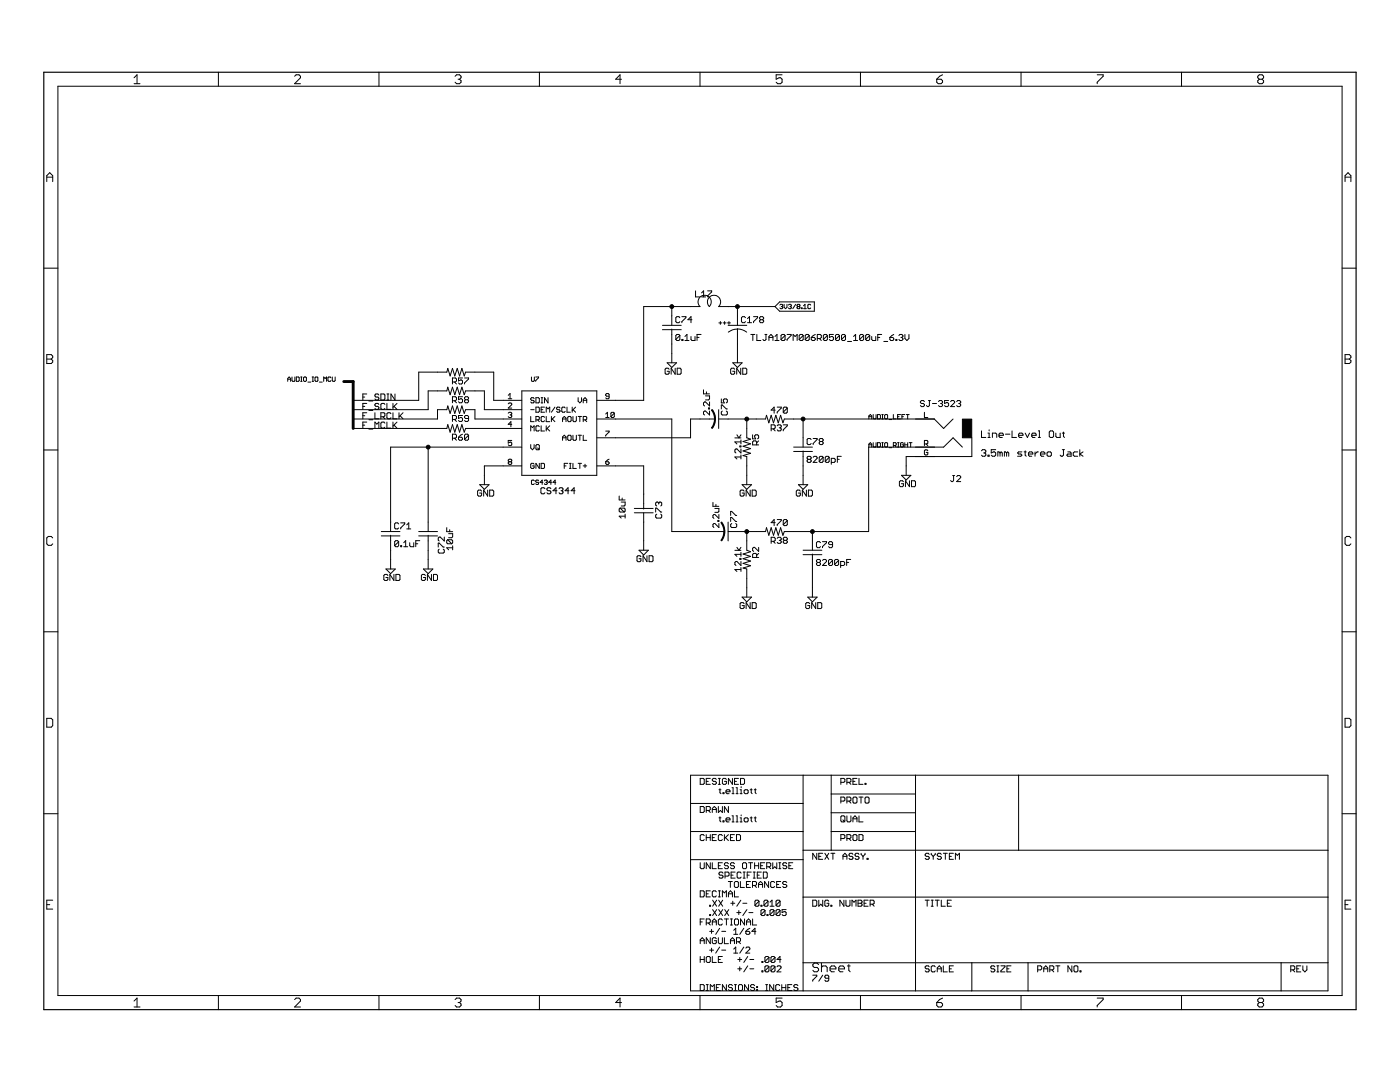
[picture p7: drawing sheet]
<svg xmlns="http://www.w3.org/2000/svg" width="279mm" height="216mm" viewBox="0 0 279 216" stroke-linecap="round" stroke-linejoin="round" font-family="sans-serif">
<g fill="none" stroke="#000" stroke-width=".2">
<path d="M11.6 17.2h256.2v181.4h-256.2zM26.8 15.5l.5-.6v1.8M26.8 16.7h1.1M43.6 14.4v2.8M58.8 15.2l.3-.3h.6l.3 .3v.3l-1.2 1.2h1.2M75.6 14.4v2.8M90.8 15.2l.3-.3h.6l.3 .3v.3l-.3 .3M91.4 15.8h.3M91.7 15.8l.3 .3v.3l-.3 .3h-.6l-.3-.3M107.7 14.4v2.8M124 15.8h-1.1l.8-.9v1.8M139.7 14.4v2.8"/>
<path d="M156.1 14.9h-1.2v.9l.6-.3h.3l.3 .3v.6l-.3 .3h-.6l-.3-.3M171.7 14.4v2.8M186.9 15.8h.9l.3 .3v.3l-.3 .3h-.6l-.3-.3zM188.1 14.9l-.6 .3-.6 .6M203.8 14.4v2.8M219 14.9h1.2v.3l-1.2 1.2v.3M235.8 14.4v2.8M251.3 15.8l-.3-.3v-.3l.3-.3h.6l.3 .3v.3l-.3 .3M251.3 15.8l-.3 .3v.3l.3 .3h.6l.3-.3v-.3l-.3-.3M251.3 15.8h.6M9.3 36.2v-1.1l.6-.6 .6 .6v1.1M9.3 35.3h1.2"/>
<path d="M268.4 35.3h1.2M268.4 36.2v-1.1l.6-.6 .6 .6v1.1M8.7 53.5h2.9M138.8 58v1.2h.8M140 58.4l.4-.4v1.2M140 59.2h.8M141.2 58h.8v.3l-.8 .7v.2M267.8 53.5h2.8M9.3 70.8h.9l.3 .3v.3l-.3 .2 .3 .3v.3l-.3 .3h-.9zM9.3 71.6h.9M57.4 76.1v-.6l.3-.3 .3 .3v.6M57.4 75.7h.6"/>
<path d="M58.3 75.2v.7l.1 .2 .4-.2v-.7M59.1 75.2h.5l.1 .2v.5l-.1 .2h-.5zM60 76.1h.3M60 75.2h.3M60.2 75.2v.9M60.6 75.4l.1-.2 .5 .2v.5l-.2 .2-.4-.2zM61.4 76.2h.6M62.3 76.1h.3M62.3 75.2h.3M62.4 75.2v.9M62.9 75.4l.1-.2 .4 .2-.1 .7-.4-.2zM63.7 76.2h.6"/>
<path d="M64.6 76.1v-.9l.3 .3 .3-.3v.9M66 75.4l-.1-.2-.5 .2v.5l.2 .2 .4-.2M66.3 75.2v.7l.2 .2 .4-.2v-.7M70.5 79.9h13.1v-5.6h5.6l.2-.8 .4 1.5 .5-1.5 .5 1.5 .4-1.5 .5 1.5 .5-1.5 .4 1.5 .3-.7h5.6v5.6h5.6M72.4 79.2h.4M73.2 78.6h-.8v1.2M75.6 78.8l-.2-.2h-.4l-.2 .4 .2 .2h.4l.2 .4-.2 .2h-.4l-.2-.2M76 78.6h.6l.2 .2v.8l-.2 .2h-.6zM77.2 78.6h.4M77.2 79.8h.4M77.4 78.6v1.2M78.8 78.6v1.2l-.8-1.2v1.2"/>
<path d="M90.3 76.2h.6l.2-.2v-.4l-.2-.2h-.6v1.2M90.3 80h.6l.2-.2v-.4l-.2-.2h-.6v1.2M90.7 80l.4 .4M90.7 76.2l.4 .4M92.3 79.2h-.8v.6l.6-.2 .2 .2v.4l-.2 .2h-.4l-.2-.2M92.3 75.4h-.8v.6l.4-.2 .4 .2v.4l-.2 .2h-.4l-.2-.2M92.7 75.4h.8v.2l-.8 .8v.2M92.9 79.8h.4M92.9 79.8l-.2 .2 .2 .4h.4l.2-.2-.2-.4M92.9 79.8l-.2-.2 .2-.4h.4l.2 .2-.2 .4M101.4 78.9l.4-.4v1.1M101.4 79.6h.7"/>
<path d="M104.1 78h15v16.8h-15zM106.1 75.2v.7l.1 .2 .4-.2v-.7M106.6 79.5l-.2-.1h-.3l-.2 .1 .2 .4h.3l.2 .3-.2 .2h-.3l-.2-.2M106.9 75.2h.6l-.6 .9M107 79.4h.5l.1 .1v.7l-.1 .2h-.5zM108 79.4h.3M108.2 79.4v1M109.4 79.4v1l-.7-1v1M115.4 79.4v.7l.3 .3 .4-.3v-.7M116.4 79.9h.7M121.6 79.1h-.5l-.2-.2 .2-.4h.3l.2 .2v.7l-.2 .2h-.3l-.2-.2M132.2 64.9h3.8"/>
<path d="M132.2 65.8h3.8M133.1 72.4h1.9l-.9 .9zM133.5 73.7l-.2-.2h-.4l-.2 .2v.8l.2 .2h.4l.2-.2v-.4h-.4M134.1 61.2v3.7M134.1 65.7v6.7M134.7 73.5v1.2l-.8-1.2v1.2M135.1 73.5h.6l.2 .2v.8l-.2 .2h-.6zM135.7 63.4l-.2-.2h-.4l-.2 .2v.8l.2 .2h.4l.2-.2M135.7 67l-.2-.3h-.4l-.2 .3v.7M135.7 67v.7l-.2 .2h-.4l-.2-.2M135.7 67l-.8 .7M136.1 67.7h.2v.2h-.2z"/>
<path d="M136.1 63.2h.8v.2l-.8 .8v.2M136.7 67.9h.8M136.7 67.1l.4-.4v1.2M137.9 67.1v.6l.2 .2h.6v-.8M138.1 63.8h-.8l.6-.6v1.2M139.1 67.3h.4M139.9 66.7h-.8v1.2M140.4 77.8v.8h1.2M140.8 79h.8v.6l-.2 .2h-.6M141 78.2v.4M143.5 64.4h.5M143.8 64.2v.5"/>
<path d="M144 79.6v.8h.5l-.1-.4 .1-.4h.4l.3 .2v.4l-.3 .2M144.3 64.4h.6M144.6 64.2v.5M145.2 64.4h.6M145.3 64.9h3.7M145.5 64.2v.5M146.2 72.4h1.9l-.9 .9zM146.6 73.7l-.2-.2h-.4l-.2 .2v.8l.2 .2h.4l.2-.2v-.4h-.4M147.2 65.6a3.1 3.1 0 0 1 1.8 .7M147.2 65.7a2.9 2.9 0 0 0-1.8 .6M147.2 61.2v3.7M147.2 65.7v6.7"/>
<path d="M147.8 73.5v1.2l-.8-1.2v1.2M148.2 73.5h.6l.2 .2v.8l-.2 .2h-.6zM148.8 63.4l-.2-.2h-.4l-.2 .2v.8l.2 .2h.4l.2-.2M149.2 64.4h.8M149.2 63.6l.4-.4v1.2M149.8 66.7h.8M150.2 66.7v1.2M150.4 63.2h.8v.2l-.8 .8v.2M151 66.7v1.2h.8M151.8 63.8l-.2-.2 .2-.4h.4l.2 .2-.2 .4M151.8 63.8l-.2 .2 .2 .4h.4l.2-.2-.2-.4M151.8 63.8h.4"/>
<path d="M152.7 66.7h.4M152.9 66.7v1l-.2 .2-.4-.2M153.5 67.3h.8M153.5 67.9v-.8l.4-.4 .4 .4v.8M154.7 61.2h-11.3a1.32 1.32 0 0 0 0-1.9 1.32 1.32 0 0 0-1.8 0 1.32 1.32 0 0 0 0 1.9 1.32 1.32 0 0 0 0-1.9 1.32 1.32 0 0 0-1.9 0 1.32 1.32 0 0 0 0 1.9h-11.2v18.7h-9.4M154.7 67.9h.8M154.7 67.1l.4-.4v1.2M155.6 60.2h6.9v1.9h-6.9l-.9-.9zM155.6 60.9l.5-.2 .1 .2-.1 .3M155.9 61.2h.2M156.1 61.2l.1 .1-.1 .3-.5-.2M156.5 60.7v.6l.3 .3 .3-.3v-.6"/>
<path d="M156.7 67l-.2-.3h-.4l-.2 .3v.7M156.7 67v.7l-.2 .2h-.4l-.2-.2M156.7 67l-.8 .7M157.1 66.7h.8v.3l-.8 .7v.2M157.4 60.9l.4-.2 .1 .2-.1 .3M157.6 61.2h.2M157.8 61.2l.1 .1-.1 .3-.4-.2M158.3 67.9v-1.2l.4 .4 .4-.4v1.2M158.8 60.7l-.6 .9M159.2 61.2l-.1-.2 .1-.3 .4 .2-.1 .3M159.2 61.2h.3M159.2 61.2l-.1 .1 .1 .3 .4-.2-.1-.2"/>
<path d="M159.9 61.4h.2v.2h-.2zM160.3 67l-.2-.3h-.4l-.2 .3v.7M160.3 67v.7l-.2 .2h-.4l-.2-.2M160.3 67l-.8 .7M160.4 61.6h.5M160.4 61l.3-.3v.9M161.5 67l-.2-.3h-.4l-.2 .3v.7M161.5 67v.7l-.2 .2h-.4l-.2-.2M161.5 67l-.8 .7M161.8 60.9l-.2-.2-.4 .2v.5l.2 .2 .4-.2M161.9 67.3h.6l.2 .4-.2 .2h-.4l-.2-.2zM162.7 66.7l-.8 .6"/>
<path d="M163.1 67.5h.6l.2-.2v-.3l-.2-.3h-.6v1.2M163.5 67.5l.4 .4M165.1 67l-.2-.3h-.4l-.2 .3v.7M165.1 67v.7l-.2 .2h-.4l-.2-.2M165.1 67l-.8 .7M166.3 66.7h-.8v.6l.4-.2 .4 .2v.4l-.2 .2h-.4l-.2-.2M167.5 67l-.2-.3h-.4l-.2 .3v.7M167.5 67v.7l-.2 .2h-.4l-.2-.2M167.5 67l-.8 .7M168.7 67l-.2-.3h-.4l-.2 .3v.7M168.7 67v.7l-.2 .2h-.4l-.2-.2M168.7 67l-.8 .7"/>
<path d="M169.1 68.1h.8M170.3 67.9h.9M170.3 67.1l.5-.4v1.2M172.4 67l-.3-.3h-.4l-.1 .3v.7M172.4 67v.7l-.3 .2h-.4l-.1-.2M172.4 67l-.8 .7M173.6 67l-.2-.3h-.4l-.2 .3v.7M173.6 67v.7l-.2 .2h-.4l-.2-.2M173.6 67l-.8 .7M174 67.1v.6l.2 .2h.6v-.8M175.2 67.3h.4M176 66.7h-.8v1.2"/>
<path d="M176.4 68.1h.8M177.6 67.3h.6l.2 .4-.2 .2h-.4l-.2-.2zM178.4 66.7l-.8 .6M178.8 67.7h.2v.2h-.2zM179.4 67l.2-.3h.4l.2 .3-.2 .3M179.8 67.3h.2M180 67.3l.2 .2-.2 .4h-.4l-.2-.2M180.6 66.7v.8l.4 .4 .4-.4v-.8M185.3 79.9h.4M185.5 79.9v1l-.2 .2-.4-.2M189.3 79.9h-.8v.6l.4-.2 .4 .2v.4l-.2 .2h-.4l-.2-.2M268.4 70.8h.9l.3 .3v.3l-.3 .2 .3 .3v.3l-.3 .3h-.9z"/>
<path d="M268.4 71.6h.9M8.7 89.8h2.9M70.5 83.6h16.8v-1.9h1.9l.2-.7 .4 1.5 .5-1.5 .5 1.5 .4-1.5 .5 1.5 .5-1.5 .4 1.5 .3-.8h1.9v1.9h9.3M70.5 81.7h14.9v-3.7h3.8l.2-.7 .4 1.5 .5-1.5 .5 1.5 .4-1.5 .5 1.5 .5-1.5 .4 1.5 .3-.8h3.8v3.7h7.4M70.5 85.5h18.7l.2-.8 .4 1.5 .5-1.5 .5 1.5 .4-1.5 .5 1.5 .5-1.5 .4 1.5 .3-.7h11.2M72.4 81.1h.4M72.4 83h.4M72.4 84.8h.4M73.2 80.5h-.8v1.2M73.2 82.4h-.8v1.2M73.2 84.2h-.8v1.2M73.6 83.8h.8"/>
<path d="M73.6 80h.8M73.6 81.9h.8M73.6 85.6h.8M74.8 82.4v1.2h.8M74.8 85.4v-1.2l.4 .4 .4-.4v1.2M75.6 80.7l-.2-.2h-.4l-.2 .2v.2l.2 .2h.4l.2 .4-.2 .2h-.4l-.2-.2M76 83.2h.6l.2-.2v-.5l-.2-.1h-.6v1.2M76.4 83.2l.4 .4M76.8 80.7l-.2-.2h-.4l-.2 .2v.8l.2 .2h.4l.2-.2M76.8 84.4l-.2-.2h-.4l-.2 .2v.8l.2 .2h.4l.2-.2M77.2 80.5v1.2h.8M77.2 84.2v1.2h.8"/>
<path d="M78 82.5l-.2-.1h-.4l-.2 .1v.9l.2 .2h.4l.2-.2M78.4 82.4v1.2h.8M78.4 80.5v1.2M78.4 84.2v1.2M78.6 81.1l.6 .6M78.6 84.8l.6 .6M79.2 80.5l-.8 .8M79.2 84.2l-.8 .8M79.6 82.4v1.2M79.8 83l.6 .6M80.4 82.4l-.8 .8M85.4 89.2v16.9"/>
<path d="M90.3 83.7h.6l.2-.2v-.4l-.2-.2h-.6v1.2M90.3 87.4h.6l.2-.2v-.4l-.2-.2h-.6v1.2M90.7 83.7l.4 .4M90.7 87.4l.4 .4M91.5 87.2h.6l.2 .5-.2 .1h-.4l-.2-.1zM92.3 82.9h-.8v.6l.6-.2 .2 .2v.4l-.2 .2h-.4l-.2-.2M92.3 86.6l-.8 .6M93.5 86.8v.9l-.2 .1h-.4l-.2-.1M93.5 83.5h-.6l-.2-.2 .2-.4h.4l.2 .2v.8l-.2 .2h-.4l-.2-.2M93.5 86.8l-.8 .9M93.5 86.8l-.2-.2h-.4l-.2 .2v.9M95.7 96.7h1.9l-.9 .9z"/>
<path d="M96.1 98l-.2-.2h-.4l-.2 .2v.8l.2 .2h.4l.2-.2v-.4h-.4M97.3 97.8v1.2l-.8-1.2v1.2M97.7 97.8h.6l.2 .2v.8l-.2 .2h-.6zM101.4 80.6l.2-.2h.4l.1 .2v.2l-.7 .6h.7M101.4 82.4l.2-.1h.4l.1 .1-.1 .4M101.6 92.1l-.2-.1 .2-.4h.4l.1 .2-.1 .3M101.6 92.1l-.2 .2 .2 .4h.4l.1-.2-.1-.4M101.6 92.1h.4M101.8 82.8h.2M102 82.8l.1 .2-.1 .3h-.4l-.2-.2M102.1 87.9h-.7v.5l.4-.2 .3 .2v.4l-.1 .1h-.4l-.2-.1M102.1 84.7h-.7l.6-.6v1.1"/>
<path d="M104.1 93h-7.4v3.7M104.1 89.2h-26.1v16.9M105.9 81.7h.7M105.9 83.1v1h.7M105.9 86v-1l.4 .3 .3-.3v1M105.9 88.7v.7l.4 .3 .3-.3v-.7M106.6 92.6l-.2-.1h-.3l-.2 .1v.7l.2 .2h.3l.2-.2v-.3h-.3M106.6 95.9l-.1-.1-.4 .1 .1 .8 .4-.2M107 81.2h.5l.1 .2v.7l-.1 .2h-.5zM107 83.8h.5l.1-.2v-.3l-.1-.2h-.5v1M107.1 88.7h.4l.1 .2v.7l-.1 .1h-.4l-.1-.1v-.7zM107.3 83.8l.3 .3"/>
<path d="M107.3 89.4l.3 .3M107.5 95.9l-.1-.1-.5 .1 .2 .3 .4 .2-.1 .3-.5-.2M107.6 85.1l-.1-.1h-.4l-.1 .1v.7l.1 .2h.4l.1-.2M107.6 92.5v1l-.6-1v1M108 81.7h.3M108 85v1h.7M108 92.5h.5l.2 .1v.7l-.2 .2h-.5zM108 80.4h.3M108.4 96.2h-.6l.4-.4v.9M108.6 95.9l.5-.1 .1 .1-.1 .3M108.7 81.2h-.7v1.1h.7M108.7 83.3l-.2-.2h-.3l-.2 .2v.6l.2 .2h.3l.2-.2"/>
<path d="M108.8 97.5l-.3-.2h-.4l-.2 .2v.8l.2 .2h.4l.3-.2M108.9 96.2h.2M109 82.3v-1.1l.4 .4 .3-.4v1.1M109 83.1v1h.7M109 85v1M109.1 96.2l.1 .2-.1 .3-.5-.2M109.2 85.5l.5 .5M109.7 85l-.7 .7M109.9 97.5l-.2-.2h-.4l-.1 .2 .1 .4h.4l.2 .2-.2 .4h-.4l-.1-.2M110 83.1v1M110.1 96.2h-.6l.4-.4v.9M110.2 83.6l.5 .5"/>
<path d="M110.7 81.2l-.7 1.1M110.7 83.1l-.7 .7M110.9 96.2h-.5l.4-.4v.9M111.1 97.9h-.7l.6-.6v1.2M111.6 97.5l.2-.2h.4l.2 .2-.2 .4M111.8 81.4l-.2-.2h-.3l-.2 .4 .2 .1h.3l.2 .4-.2 .2h-.3l-.2-.2M112 97.9h.2M112.2 97.9l.2 .2-.2 .4h-.4l-.2-.2M112.3 87.4h.7M112.3 84.1v-.7l.3-.3 .4 .3v.7M112.3 87.9v-.7l.3-.4 .4 .4v.7M112.3 83.6h.7"/>
<path d="M112.6 93h.4M112.8 81.4l-.2-.2h-.3l-.2 .2v.7l.2 .2h.3l.2-.2M113.2 81.2v1.1h.6M113.3 92.5h-.7v1M113.5 86.8h.3l.2 .2v.7l-.2 .2h-.3l-.2-.2v-.7zM113.5 83.1h.3l.2 .2v.6l-.2 .2h-.3l-.2-.2v-.6zM113.6 97.9h-.8l.6-.6v1.2M113.6 92.5h.4M113.6 93.5h.4M113.8 92.5v1M114.2 81.2v1.1M114.3 86.8v.9l.2 .2h.4l.1-.2v-.9"/>
<path d="M114.3 83.1v.8l.2 .2h.4l.1-.2v-.8M114.3 92.5v1h.7M114.4 81.7l.5 .6M114.8 97.9h-.8l.6-.6v1.2M114.9 81.2l-.7 .7M115.4 86.8h.7M115.4 83.1h.7M115.4 92.5h.7M115.7 83.1v1M115.7 86.8v1.1M115.7 92.5v1M116.4 86.8v1.1h.7"/>
<path d="M116.4 80.4v-.7l.4-.3 .3 .3v.7M116.4 83.8h.5l.2-.2v-.3l-.2-.2h-.5v1M116.4 93h.7M116.8 83.8l.3 .3M116.8 92.6v.7M119.1 83.6h15v22.5h10.5M119.1 93h9.4v8.6M120.9 86h.7l-.7 1M120.9 92.1h.5l.2 .4-.2 .2h-.3l-.2-.2zM120.9 82.6l.3-.3v1M120.9 83.3h.7M121.6 91.6l-.7 .5"/>
<path d="M122.6 82.4l-.2-.1h-.3l-.2 .1v.7M122.6 82.4v.7l-.2 .2h-.3l-.2-.2M122.6 82.4l-.7 .7M123.6 99v.8h1.2M124.2 99.4v.4M141.4 81.4h.2v.2h-.2zM141.6 80.2v.8l-.8-.8-.4 .2v.4l.2 .2M141.6 82v.8l-.8-.8-.4 .2v.4l.2 .2M142.7 83.6h-4.9v3.8h-18.7M143.4 83.6h9.4l.2-.7 .4 1.5 .5-1.5 .5 1.5 .4-1.5 .5 1.5 .5-1.5 .5 1.5 .2-.8h30l1.8 1.9 1.9-1.9M143.4 81.7v3.8M144 81.6v-.8h.1l.8 .8h.3"/>
<path d="M144.1 82l-.1 .2v.4l.1 .2h.8l.3-.2v-.4l-.3-.2M146.7 87.4h1.2M147.1 86.8l.4 .6 .4-.6M147.7 89h.2v.2h-.2zM147.9 87.8v.8M147.9 89.6v.8l-.8-.8-.4 .2v.4l.2 .2M147.9 90.8v.8M147.9 91.2h-1.2l.4 .4M147.9 88.2h-1.2l.4 .4M148.1 96.7h1.9l-1 .9zM148.5 98l-.2-.2h-.4l-.2 .2v.8l.2 .2h.4l.2-.2v-.4h-.4M149 83.6v3.8l.8 .2-1.5 .5 1.5 .5-1.5 .4 1.5 .5-1.5 .5 1.5 .4-1.5 .5 .7 .2v5.6"/>
<path d="M149.7 97.8v1.2l-.8-1.2v1.2M150.1 97.8h.6l.2 .2v.8l-.2 .2h-.6zM150.2 86.8v.8h.6l-.2-.4 .2-.4h.4l.2 .2v.4l-.2 .2M151 88.8v-.6l-.2-.2h-.4l-.2 .2v.6h1.2M151.4 88l-.4 .4M153.9 85.6h.6l.2-.2v-.4l-.2-.2h-.6v1.2M154.3 85.6l.4 .4M154.7 81.8h-.8l.6-.6v1.2M155.1 81.2h.8v.2l-.8 .8v.2M155.1 85l.2-.2h.4l.2 .2-.2 .4M155.5 85.4h.2M155.7 85.4l.2 .2-.2 .4h-.4l-.2-.2"/>
<path d="M156.3 84.8h.8v.2l-.8 .8v.2M157.1 81.4l-.2-.2h-.4l-.2 .2v.8M157.1 81.4v.8l-.2 .2h-.4l-.2-.2M157.1 81.4l-.8 .8M158.4 89.2h3.7M158.4 90.1h3.7M159.3 96.7h1.9l-.9 .9zM159.7 98l-.2-.2h-.4l-.2 .2v.8l.2 .2h.4l.2-.2v-.4h-.4M160.3 83.6v5.6M160.3 90v6.7M160.9 97.8v1.2l-.8-1.2v1.2M161.3 91.7l-.2-.2 .2-.4h.4l.2 .1-.2 .5"/>
<path d="M161.3 91.7l-.2 .2 .2 .4h.4l.2-.2-.2-.4M161.3 91.7h.4M161.3 97.8h.6l.2 .2v.8l-.2 .2h-.6zM161.9 87.7l-.2-.2h-.4l-.2 .2v.8l.2 .2h.4l.2-.2M162.3 91.2l.2-.1h.4l.2 .1v.3l-.8 .8h.8M162.3 87.5h.8v.2l-.8 .8v.2M163.7 88.1l-.2-.2 .2-.4h.4l.2 .2-.2 .4M163.7 88.1l-.2 .2 .2 .4h.4l.2-.2-.2-.4M163.7 88.1h.4M164.3 91.2l-.2-.1h-.4l-.2 .1v.9M164.3 91.2v.9l-.2 .2h-.4l-.2-.2M164.3 91.2l-.8 .9"/>
<path d="M165.5 91.2l-.2-.1h-.4l-.2 .1v.9M165.5 91.2v.9l-.2 .2h-.4l-.2-.2M165.5 91.2l-.8 .9M165.9 92.3h.6l.2-.2v-.4l-.2-.2h-.6v1.1M167.1 91.7h.4M167.9 91.1h-.8v1.2M173.4 89.2h14.9l1.9-1.8 1.9 1.8M173.4 83.6v-.6l.3-.3 .3 .3v.6M173.4 83.1h.6M173.4 88.8h.6M174 89.2v-.6l-.3-.3-.3 .3v17.5h-16.9l-.2 .7-.5-1.5-.5 1.5-.5-1.5-.4 1.5-.5-1.5-.5 1.5-.4-1.5-.2 .8h-7.5M174.3 82.7v.7l.1 .2 .4-.2v-.7"/>
<path d="M174.3 88.3v.7l.1 .2M174.8 88.3v.7l-.1 .2M175.1 89.2v-.9h.5l.1 .2v.5l-.1 .2M175.1 82.7h.5l.1 .2v.5l-.1 .2h-.5zM176 88.3h.3M176 83.6h.3M176 82.7h.3M176.1 82.7v.9M176.1 88.3v.9M176.7 89.2l-.1-.2v-.5l.1-.2 .4 .2v.5l-.1 .2M176.7 82.7l.4 .2v.5l-.1 .2-.4-.2v-.5zM177.4 89.3h.6"/>
<path d="M177.4 83.7h.6M178.3 88.9h.4l.2-.4-.2-.2h-.4v.9M178.3 82.7v.9h.6M178.6 88.9l.3 .3M179.1 83.1h.3M179.1 88.3h.3M179.3 88.3v.9M179.7 82.7h-.6v.9h.6M179.9 94.8h1.9l-1 1zM180 88.8h.3l-.2 .4M180 83.1h.3M180.3 96.1l-.2-.2h-.4l-.2 .2v.8l.2 .2h.4l.2-.2v-.4h-.4"/>
<path d="M180.3 88.5l-.2-.2-.4 .2 .2 .7M180.6 88.8h.5M180.6 88.3v.9M180.6 82.7h-.6v.9M180.9 82.7h.5M181.1 82.7v.9M181.1 88.3v.9M181.4 88.3h.6M181.5 95.9v1.2l-.8-1.2v1.2M181.7 88.3v.9M181.9 95.9h.6l.2 .2v.8l-.2 .2h-.6zM184.5 80.1l-.2-.2h-.4l-.2 .2 .2 .4h.4l.2 .2-.2 .4h-.4l-.2-.2"/>
<path d="M184.5 82.3v1h.7M184.5 88.6h.5l.2-.2v-.3l-.2-.2h-.5v1M184.8 88.6l.4 .3M185.2 89.9l-.2-.1h-.3l-.2 .1v.7l.2 .2h.3l.2-.2v-.3h-.4M186.1 80.5h.8M187.3 80.1l.2-.2h.4l.2 .2-.2 .4M187.7 80.5h.2M187.9 80.5l.2 .2-.2 .4h-.4l-.2-.2M189.7 80.1l.2-.2h.4l.2 .2v.2l-.8 .8h.8M190.1 94.9h.4M190.3 94.9v1l-.2 .2-.4-.2M190.9 80.1l.2-.2h.4l.2 .2-.2 .4"/>
<path d="M190.9 95.1l.2-.2h.4l.2 .2v.2l-.8 .8h.8M191.3 80.5h.2M191.5 80.5l.2 .2-.2 .4h-.4l-.2-.2M194 87.4v3.7h-13.2v3.7M195.9 86v1.3h.8M195.9 90l.2-.3h.4l.2 .3-.2 .4M196.3 90.4h.2M196.5 90.4l.2 .2v.2l-.2 .2h-.4l-.2-.2M197.2 90.8h.2v.2h-.2zM197.2 87.3h.4M197.2 86.4h.2v.9M197.4 85.8v.2"/>
<path d="M198.1 87.3v-.9h.6l.2 .2v.7M198.7 89.7h-.9v.7l.7-.2 .2 .2v.4l-.2 .2h-.4l-.3-.2M199.4 86.9h.8v-.3l-.2-.2h-.4l-.2 .2v.5l.2 .2h.4M199.6 90.4l-.2-.2h-.3v.8M199.6 90.4v.6M199.6 90.4l.2-.2 .2 .2v.6M200.7 86.6h.8M200.9 90.4l-.5-.2v.8M200.9 90.4v.6M200.9 90.4l.2-.2 .2 .2v.6M202 86v1.3h.9M203.3 86.9h.9v-.3l-.3-.2h-.4l-.2 .2v.5l.2 .2h.4"/>
<path d="M203.9 90.2h-.6l-.2 .2 .2 .2h.4l.2 .2-.2 .2h-.6M204.4 90.2h.4M204.6 86.4l.4 .9 .5-.9M204.6 90v.8l.2 .2M205.3 90.6h.8l-.2-.4h-.4l-.2 .2v.4l.2 .2h.4M205.9 86.9h.9v-.3l-.2-.2h-.5l-.2 .2v.5l.2 .2h.5M206.6 90.2v.8M207.2 86h.2v1.3M207.2 87.3h.4M207.2 90.2h-.2l-.4 .4M207.6 90.6h.9v-.2l-.2-.2h-.4l-.3 .2v.4l.3 .2h.4M209 90.4l.2-.2h.4l.2 .2v.4l-.2 .2h-.4l-.2-.2z"/>
<path d="M209.6 86h.5l.2 .2v.9l-.2 .2h-.5l-.2-.2v-.9zM210.7 86.4v.7l.2 .2h.7v-.9M212 86.4h.4M212 89.7h.4M212.2 89.7v1.1l-.2 .2-.4-.2M212.2 86.2v.9l.2 .2M213.1 90.2h.5l.2 .2v.6h-.7l-.2-.2 .2-.2h.7M215.1 90.2h-.7l-.2 .2v.4l.2 .2h.7M215.5 89.7v1.3M216.2 90.2l-.7 .4 .7 .4M267.8 89.8h2.8M10.5 107.3l-.3-.3h-.6l-.3 .3v1.2l.3 .3h.6l.3-.3"/>
<path d="M76.1 106.1h3.7M76.1 106.9h3.7M77 113.5h1.9l-.9 1zM77.4 114.8l-.2-.2h-.4l-.2 .2v.8l.2 .2h.4l.2-.2v-.4h-.4M78 106.8v6.7M78.6 114.6v1.2l-.8-1.2v1.2M79 114.6h.6l.2 .2v.8l-.2 .2h-.6zM79.6 104.5l-.2-.2h-.4l-.2 .2v.8l.2 .2h.4l.2-.2M79.6 108.1l-.2-.2h-.4l-.2 .2v.8M79.6 108.1v.8l-.2 .2h-.4l-.2-.2M79.6 108.1l-.8 .8M80 108.9h.2v.2h-.2z"/>
<path d="M80 104.3h.8v.2l-.8 .8v.2M80.6 109.1h.8M80.6 108.3l.4-.4v1.2M81.2 105.5h.8M81.2 104.7l.4-.4v1.2M81.8 108.3v.6l.2 .2h.6v-.8M83 108.5h.4M83.6 106.1h3.7M83.6 106.9h3.7M83.8 107.9h-.8v1.2M84.5 113.5h1.9l-1 1zM84.9 114.8l-.2-.2h-.4l-.2 .2v.8l.2 .2h.4l.2-.2v-.4h-.4"/>
<path d="M85.4 106.8v6.7M86.1 114.6v1.2l-.8-1.2v1.2M86.5 114.6h.6l.2 .2v.8l-.2 .2h-.6zM87.5 109.2v-.8h.2l.8 .8h.2M87.7 109.6l-.2 .2v.4l.2 .2h.8l.2-.2v-.4l-.2-.2M88.7 107.2v.7l-.8-.7-.4 .2v.4l.2 .1M89.2 105.3v.8h1.1M89.3 107.7l-.1 .2v.4l.1 .2h.8M89.3 107.7h.8l.2 .2v.4l-.2 .2M89.3 107.7l.8 .8M89.5 106.5h.8v.6l-.2 .2h-.6M89.7 105.7v.4"/>
<path d="M90.3 109.3h-1.1l.3 .4M90.3 108.9v.8M123.8 101.4h.8l.2 .2v.4l-.2 .2M123.8 101.4l-.2 .2v.4l.2 .2h.8M123.8 101.4l.8 .8M124 100.2h.8v.6l-.2 .2h-.6M124.8 103h-1.2l.4 .4M124.8 102.6v.8M126.6 101.5h3.7M126.6 102.3h3.7M127.5 109.8h1.9l-.9 .9zM127.9 111.1l-.2-.2h-.4l-.2 .2v.8l.2 .2h.4l.2-.2v-.4h-.4"/>
<path d="M128.5 102.3v7.5M129.1 110.9v1.2l-.8-1.2v1.2M129.5 110.9h.6l.2 .2v.8l-.2 .2h-.6zM130.9 102.2v-.8h.2l.8 .8h.2M131.1 102.6l-.2 .2v.4l.2 .2h.8l.2-.2v-.4l-.2-.2M131.5 100.4l-.2-.2-.4 .2v.4l.2 .2M131.5 100.4l.2-.2 .4 .2v.4l-.2 .2M131.5 100.4v.2M142.3 100.2v.8h1.2M142.7 101.5h.8v.5l-.2 .2h-.6M142.9 100.6v.4M143.3 103.8h.2v.3h-.2z"/>
<path d="M143.5 102.7v.7l-.8-.7-.4 .1v.5l.2 .1M143.5 104.5v.8l-.8-.8-.4 .1v.5l.2 .2M145.3 104.2v3.7M145.8 102.8v-.8h.2l.8 .8h.2M145.8 104.1v-.8h.2l.8 .8h.2M146 104.5l-.2 .1v.5l.2 .2h.8l.2-.2v-.5l-.2-.1M146.7 109.8h1.2M147.1 109.2l.4 .6 .4-.6M147.7 111.4h.2v.2h-.2zM147.9 112v.8l-.8-.8-.4 .2v.4l.2 .2M147.9 113.6h-1.2l.4 .4M147.9 110.2v.8"/>
<path d="M147.9 113.2v.8M147.9 110.6h-1.2l.4 .4M148.1 119.1h1.9l-1 1zM149 106.1v3.7l.8 .3-1.5 .5 1.5 .4-1.5 .5 1.5 .5-1.5 .4 1.5 .5-1.5 .4 .7 .2v5.6M151 111.2v-.6l-.2-.2h-.4l-.2 .2v.6h1.2M151.4 109.2v.8l-.8-.8-.4 .2v.4l.2 .2M151.4 110.4l-.4 .4M153.9 108h.6l.2-.2v-.4l-.2-.2h-.6v1.2M154.3 108l.4 .4M154.7 104.3h-.8l.6-.6v1.2M155.1 103.7h.8v.2l-.8 .8v.2M155.1 107.4l.2-.2h.4l.2 .2-.2 .4"/>
<path d="M155.5 107.8h.2M155.7 107.8l.2 .2-.2 .4h-.4l-.2-.2M156.5 107.8l-.2 .2 .2 .4h.4l.2-.2-.2-.4M156.5 107.8l-.2-.2 .2-.4h.4l.2 .2-.2 .4M156.5 107.8h.4M157.1 103.9l-.2-.2h-.4l-.2 .2v.8M157.1 103.9v.8l-.2 .2h-.4l-.2-.2M157.1 103.9l-.8 .8M160.3 109.8h3.7M160.3 110.7h3.7M161.2 119.1h1.9l-1 1zM162.1 106.1v3.7"/>
<path d="M162.1 110.6v8.5M163.2 112.2l-.3-.2 .3-.4h.3l.2 .2-.2 .4M163.2 112.2l-.3 .2 .3 .4h.3l.2-.2-.2-.4M163.2 112.2h.3M163.7 108.3l-.2-.2h-.3l-.3 .2v.8l.3 .2h.3l.2-.2M164.1 111.8l.3-.2h.3l.3 .2v.2l-.9 .8h.9M164.1 108.1h.9v.2l-.9 .8v.2M166.2 111.8l-.3-.2h-.3l-.2 .2v.8M166.2 111.8v.8l-.3 .2h-.3l-.2-.2M166.2 108.7h-.6l-.2-.2 .2-.4h.3l.3 .2v.8l-.3 .2h-.3l-.2-.2M166.2 111.8l-.8 .8M167.4 111.8l-.2-.2h-.4l-.2 .2v.8"/>
<path d="M167.4 111.8v.8l-.2 .2h-.4l-.2-.2M167.4 111.8l-.8 .8M167.8 112.8h.6l.2-.2v-.4l-.2-.2h-.6v1.2M169 112.2h.4M169.8 111.6h-.8v1.2M269.6 107.3l-.3-.3h-.6l-.3 .3v1.2l.3 .3h.6l.3-.3M8.7 126.1h2.9M148.5 120.4l-.2-.2h-.4l-.2 .2v.8l.2 .2h.4l.2-.2v-.4h-.4M149.7 120.2v1.2l-.8-1.2v1.2M150.1 120.2h.6l.2 .2v.8l-.2 .2h-.6zM161.6 120.4l-.2-.2h-.4l-.2 .2v.8l.2 .2h.4l.2-.2v-.4h-.4M162.8 120.2v1.2l-.8-1.2v1.2"/>
<path d="M163.2 120.2h.6l.2 .2v.8l-.2 .2h-.6zM267.8 126.1h2.8M9.3 143.3h.9l.3 .3v1.2l-.3 .3h-.9zM137.8 154.7h127.2v43h-127.2zM139.7 155.3h.7l.1 .2v.8l-.1 .2h-.7zM140.9 155.9h.5M141.8 155.3h-.9v1.2h.9M143 155.5l-.3-.2h-.3l-.2 .2 .2 .4h.3l.3 .2-.3 .4h-.3l-.2-.2M143.4 156.5h.4M143.4 155.3h.4M143.5 157.6h.4M143.6 155.3v1.2"/>
<path d="M143.7 157.4v.8l.2 .2M144.3 158.2h.2v.2h-.2zM144.9 158h.8l-.2-.4h-.4l-.2 .2v.4l.2 .2h.4M145 155.5l-.2-.2h-.4l-.2 .2v.8l.2 .2h.4l.2-.2v-.4h-.4M146.1 158.4h.4M146.1 157.2h.2v1.2M146.2 155.3v1.2l-.8-1.2v1.2M146.6 155.9h.4M146.9 157.2h.2v1.2M146.9 158.4h.4M147.4 155.3h-.8v1.2h.8M147.7 157.6h.2v.8"/>
<path d="M147.7 158.4h.4M147.8 155.3h.6l.2 .2v.8l-.2 .2h-.6zM147.9 157v.2M148.5 157.8l.2-.2h.4l.2 .2v.4l-.2 .2h-.4l-.2-.2zM149.7 157.6h.4M149.9 157.4v.8l.2 .2M150.5 157.6h.4M150.7 157.4v.8l.2 .2M160.3 154.7v43M165.9 154.7v15M165.9 158.4h16.8M167.8 156.1h.6l.2-.2v-.4l-.2-.2h-.6v1.2"/>
<path d="M167.8 159.9h.6l.2-.2v-.4l-.2-.3h-.6v1.3M169 159.9h.6l.2-.2v-.4l-.2-.3h-.6v1.3M169 156.1h.6l.2-.2v-.4l-.2-.2h-.6v1.2M169.4 156.1l.4 .4M169.4 159.9l.4 .4M170.2 155.9h.4M170.4 159h.4l.2 .3v.7l-.2 .3h-.4l-.2-.3v-.7zM171 155.3h-.8v1.2h.8M171.4 155.3v1.2h.8M171.4 159h.8M171.8 159v1.3M172.6 156.3h.2v.2h-.2z"/>
<path d="M172.8 159h.4l.2 .3v.7l-.2 .3h-.4l-.2-.3v-.7zM182.7 154.7v43M203.3 154.7v15M268.4 143.3h.9l.3 .3v1.2l-.3 .3h-.9zM8.7 162.4h2.9M10.5 179.6h-1.2v1.8h1.2M137.8 165.9h22.5M137.8 171.5h22.5M137.8 160.3h22.5M139.7 160.9h.7l.1 .2v.8l-.1 .2h-.7zM139.7 172.1v1l.3 .2h.4l.1-.2v-1M139.7 177.8h.7l.1 .1v.9l-.1 .2h-.7z"/>
<path d="M140.5 166.7l-.1-.2h-.4l-.3 .2v.8l.3 .2h.4l.1-.2M140.9 161.7h.7l.2-.2v-.4l-.2-.2h-.7v1.2M140.9 166.5v1.2M140.9 167.1h.9M140.9 178.4h.5M141.4 161.7l.4 .4M141.8 172.1v1.2l-.9-1.2v1.2M141.8 177.8h-.9v1.2h.9M141.8 166.5v1.2M142.2 162.1v-.8l.4-.4 .4 .4v.8M142.2 172.1v1.2h.8M142.2 161.5h.8"/>
<path d="M142.2 167.1h.4M142.2 179.6l.8 1.2M143 166.5h-.8v1.2h.8M143 177.9l-.3-.1h-.3l-.2 .1v.9l.2 .2h.3l.3-.2M143 179.6l-.8 1.2M143.4 160.9v1.2l.4-.4 .4 .4v-1.2M143.4 172.7h.4M143.4 179h.4M143.4 177.8h.4M143.4 179.6l.8 1.2M143.5 163.2h.4M143.6 177.8v1.2"/>
<path d="M143.7 163v.8l.2 .2M144.2 179v-1.2l.4 .4 .4-.4v1.2M144.2 166.7l-.2-.2h-.4l-.2 .2v.8l.2 .2h.4l.2-.2M144.2 172.1h-.8v1.2h.8M144.2 179.6l-.8 1.2M144.3 174.2l-.2-.2h-.4l-.2 .4 .2 .2h.4l.2 .4-.2 .2h-.4l-.2-.2M144.3 163.8h.2v.2h-.2zM144.6 166.5v1.2M144.7 174.8h.6l.2-.2v-.4l-.2-.2h-.6v1.2M144.8 167.1l.6 .6M144.9 163.6h.8l-.2-.4h-.4l-.2 .2v.4l.2 .2h.4M145.4 175.9h.8"/>
<path d="M145.4 160.9v1.2l-.8-1.2v1.2M145.4 172.3l-.2-.2h-.4l-.2 .2 .2 .4h.4l.2 .3-.2 .3h-.4l-.2-.2M145.4 179v-.8l.4-.4 .4 .4v.8M145.4 166.5l-.8 .8M145.4 178.4h.8M145.8 175.9v1.2M145.8 167.1h.4M145.9 174.6h.4M146.1 162.8h.2v1.2M146.1 164h.4M146.2 179.8v.8M146.6 176.1l.2-.2h.4l.2 .2v.8l-.2 .2h-.4l-.2-.2z"/>
<path d="M146.6 172.3l-.2-.2h-.4l-.2 .5 .2 .1h.4l.2 .4-.2 .2h-.4l-.2-.2M146.6 177.8v1.2h.8M146.6 166.5h-.8v1.2h.8M146.7 174h-.8v1.2h.8M146.9 162.8h.2v1.2M146.9 164h.4M147 166.5h.6l.2 .2v.8l-.2 .2h-.6zM147.7 164h.4M147.7 163.2h.2v.8M147.8 175.9v1.2h.8M147.8 179.6l-.8 1.2M147.9 174.2l-.2-.2h-.4l-.2 .2v.8l.2 .2h.4l.2-.2"/>
<path d="M147.9 162.6v.2M148.2 172.3l.2-.2h.4l.2 .2v.8l-.2 .2h-.4l-.2-.2zM148.3 174h.4M148.3 175.2h.4M148.5 163.4l.2-.2h.4l.2 .2v.4l-.2 .2h-.4l-.2-.2zM148.5 174v1.2M149 176.5h.4M149.1 174.6h.4M149.4 172.1h.8M149.7 163.2h.4M149.8 175.9h-.8v1.2h.8M149.8 172.1v1.2"/>
<path d="M149.9 174h-.8v1.2M149.9 163v.8l.2 .2M150.2 176.7h.6l.2-.2v-.4l-.2-.2h-.6v1.2M150.3 174h.4M150.3 175.2h.4M150.5 174v1.2M150.5 163.2h.4M150.6 176.7l.4 .4M150.6 172.1v1.2M150.6 172.7h.8M150.7 163v.8l.2 .2M151.1 174.6h.4"/>
<path d="M151.4 176.5h.8M151.4 177.1v-.8l.4-.4 .4 .4v.8M151.4 172.1v1.2M151.5 179.8v.8l-.2 .2h-.4l-.2-.2M151.5 179.8l-.2-.2h-.4l-.2 .2v.8M151.5 179.8l-.8 .8M151.8 172.7h.4M151.9 174h-.8v1.2h.8M152.3 174h.6l.2 .2v.8l-.2 .2h-.6zM152.6 172.1h-.8v1.2h.8M153 173h.6l.2-.3v-.4l-.2-.2h-.6v1.2M153.3 179.8l-.2-.2h-.4l-.2 .2v.8"/>
<path d="M153.3 179.8v.8l-.2 .2h-.4l-.2-.2M153.3 179.8l-.8 .8M153.4 175.9v1.2l-.8-1.2v1.2M153.4 173l.4 .3M154.2 172.1v1.2l.4-.3 .4 .3v-1.2M154.6 176.1l-.2-.2h-.4l-.2 .2v.8l.2 .2h.4l.2-.2M155 176.5h.4M155.4 173.3h.4M155.4 172.1h.4M155.6 172.1v1.2M155.7 179.8v.8l-.2 .2h-.4l-.2-.2M155.7 179.8l-.2-.2h-.4l-.2 .2v.8"/>
<path d="M155.7 179.8l-.8 .8M155.8 175.9h-.8v1.2h.8M157 172.3l-.2-.2h-.4l-.2 .2v.3l.2 .1h.4l.2 .4-.2 .2h-.4l-.2-.2M157 176.1l-.2-.2h-.4l-.2 .4 .2 .2h.4l.2 .4-.2 .2h-.4l-.2-.2M157.4 172.7h.4M158.2 172.1h-.8v1.2h.8M160.3 169.7h104.7M160.3 179h104.7M162.2 179.6h.6l.2 .2v.8l-.2 .2h-.6zM163 170.3v1.2l-.8-1.2v1.2M163.4 179.6v1.2l.4-.4 .4 .4v-1.2M163.4 170.9h.4"/>
<path d="M164.2 170.3h-.8v1.2h.8M164.6 170.3l.8 1.2M165.4 179.8l-.2-.2h-.4l-.2 .2v.8l.2 .2h.4l.2-.2v-.4h-.4M165.4 170.3l-.8 1.2M165.8 170.3h.8M165.9 162.2h16.8M165.9 165.9h16.8M166.2 170.3v1.2M167.8 167.3h.6l.2-.2v-.4l-.2-.2h-.6v1.2M168 162.8h.4l.2 .2v.8l-.2 .2h-.4l-.2-.2v-.8zM168.2 163.6l.4 .4M168.2 171.5v-.8l.4-.4 .4 .4v.8"/>
<path d="M168.2 170.9h.8M168.4 179.6v1.2l-.8-1.2v1.2M168.8 179.6v1l.2 .2h.4l.2-.2v-1M169 167.3h.6l.2-.2v-.4l-.2-.2h-.6v1.2M169 162.8v1l.2 .2h.4l.2-.2v-1M169.4 167.3l.4 .4M170.2 164v-.8l.4-.4 .4 .4v.8M170.2 170.5l-.2-.2h-.4l-.2 .4 .2 .2h.4l.2 .4-.2 .2h-.4l-.2-.2M170.2 163.4h.8M170.4 166.5h.4l.2 .2v.8l-.2 .2h-.4l-.2-.2v-.8zM171.2 179.6h.6l.2 .2-.2 .4 .2 .4-.2 .2h-.6zM171.4 166.5h.6l.2 .2v.8l-.2 .2h-.6z"/>
<path d="M171.4 162.8v1.2h.8M171.4 170.5l-.2-.2h-.4l-.2 .4 .2 .2h.4l.2 .4-.2 .2h-.4l-.2-.2M171.9 170.3v.2l.3 .4M172.2 170.9v.6M172.6 170.3v.2l-.4 .4M173 171.3h.2v.2h-.2zM173.2 179.6h-.8v1.2h.8M184.6 179.6h.8M185 179.6v1.2M185.4 170.5l-.1-.2h-.5l-.2 .4 .2 .2h.5l.1 .4-.1 .2h-.5l-.2-.2M185.8 170.3v.2l.4 .4M185.8 179.6h.4"/>
<path d="M186.1 179.6v1.2M186.2 170.9v.6M186.6 179.6h.9M186.6 170.3v.2l-.4 .4M187 179.6v1.2M187.9 179.6v1.2h.8M187.9 170.5l-.2-.2h-.4l-.3 .4 .3 .2h.4l.2 .4-.2 .2h-.4l-.3-.2M188.3 170.3h.8M188.7 170.3v1.2M189.5 170.9h.4M189.9 179.6h-.8v1.2h.8M190.3 170.3h-.8v1.2h.8"/>
<path d="M190.7 171.5v-1.2l.4 .4 .4-.4v1.2M267.8 162.4h2.8M269.6 179.6h-1.2v1.8h1.2M9.3 180.5h.6M26.8 199.7l.5-.5v1.7M43.6 198.6v2.9M58.8 199.5l.3-.3h.6l.3 .3v.2l-1.2 1.2h1.2M75.6 198.6v2.9M90.8 199.5l.3-.3h.6l.3 .3v.2l-.3 .3M107.7 198.6v2.9M139.7 198.6v2.9M139.7 188.3v-.8l.4-.4 .4 .4v.8"/>
<path d="M139.7 190.9v1.1M139.7 196.5h.7l.1 .2v.8l-.1 .2h-.7zM139.7 184h.4M139.7 187.7h.8M139.7 191.5h.8M140.5 183.4h-.8v1.2M140.5 190.9v1.1M140.9 184.2h.7l.2-.2v-.4l-.2-.2h-.7v1.2M140.9 191.1l.3-.2h.4l.2 .2v.8l-.2 .1h-.4l-.3-.1zM140.9 197.7h.5M140.9 196.5h.5M141.2 196.5v1.2"/>
<path d="M141.4 184.2l.4 .4M141.6 180.6h.2v.2h-.2zM141.6 182.5h.2v.2h-.2zM141.6 185.8h.8M141.6 189.6h.8M141.8 187.1v1.2l-.9-1.2v1.2M141.8 197.7v-1.2l.4 .4 .4-.4v1.2M142 185.4v.8M142 189.2v.8M142.2 184.6v-.8l.4-.4 .4 .4v.8M142.2 190.9v1.1h.8M142.2 184h.8"/>
<path d="M142.2 181.5l.8 1.2M143 187.3l-.3-.2h-.3l-.2 .2v.8l.2 .2h.3l.3-.2v-.4h-.4M143 197.1h.4M143 181.5l-.8 1.2M143.4 187.1v1l.2 .2h.4l.2-.2v-1M143.4 191.5h.4M143.4 181.5l.8 1.2M143.6 185.2l-.8 1.2M143.6 189l-.8 1.2M143.8 196.5h-.8v1.2h.8M144 185.8h.8M144 189.6h.8"/>
<path d="M144.2 183.6l-.2-.2h-.4l-.2 .2v.8l.2 .2h.4l.2-.2M144.2 190.9h-.8v1.1h.8M144.2 181.5l-.8 1.2M144.6 187.1v1.2h.8M144.6 183.4h.8M144.6 181.5l.8 1.2M145 196.5v1.2l-.8-1.2v1.2M145 183.4v1.2M145.4 181.5l-.8 1.2M145.8 188.3v-.8l.4-.4 .4 .4v.8M145.8 183.4h.4M145.8 184.6h.4"/>
<path d="M145.8 187.7h.8M145.8 180.2h.8M146 183.4v1.2M146.2 196.7l-.2-.2h-.4l-.2 .2 .2 .4h.4l.2 .2-.2 .4h-.4l-.2-.2M146.4 185.6l.4-.4v1.2M146.4 189.4l.4-.4v1.2M146.4 186.4h.8M146.4 190.2h.8M146.6 197.7h.4M146.6 196.5h.4M146.8 183.4h.4l.2 .2v.8l-.2 .2h-.4l-.2-.2v-.8zM146.8 196.5v1.2"/>
<path d="M147 187.9h.6l.2-.2v-.4l-.2-.2h-.6v1.2M147 182.1h.8M147.2 193.3h.8M147.2 191.5h.8M147.4 196.7l.2-.2h.4l.2 .2v.8l-.2 .2h-.4l-.2-.2zM147.4 187.9l.4 .4M147.4 181.7v.8M147.6 191.1v.8M147.6 192.9v.8M148.3 180.2h.8M148.4 185.2l-.8 1.2M148.4 189l-.8 1.2"/>
<path d="M148.6 183.4v1.2l-.8-1.2v1.2M148.8 185.8h.7l.1 .4-.1 .2h-.4l-.3-.2zM148.8 189.2l.3-.2h.4l.1 .2v.2l-.8 .8h.8M149 184.6v-.8l.4-.4 .4 .4v.8M149 184h.8M149.1 181.5l-.8 1.2M149.2 190.9l-.8 1.1M149.2 192.7l-.8 1.2M149.4 196.5v1.2l-.8-1.2v1.2M149.5 182.1h.8M149.6 193.3h.8M149.6 185.2l-.8 .6"/>
<path d="M149.6 191.5h.8M150.2 183.4v1.2h.8M150.6 196.7l-.2-.2h-.4l-.2 .2 .2 .4h.4l.2 .2-.2 .4h-.4l-.2-.2M150.9 185.8h-.8l.6-.6v1.2M151 196.9h.2v.2h-.2zM151 197.5h.2v.2h-.2zM151.9 180.6h.2v.2h-.2zM152.1 191.9h.2v.1h-.2zM152.1 193.7h.2v.2h-.2zM152.7 181.7l-.2-.2h-.4l-.2 .2v.8M152.7 181.7v.8l-.2 .2h-.4l-.2-.2M152.7 181.7l-.8 .8"/>
<path d="M152.8 197.7h.4M152.8 196.5h.4M153 196.5v1.2M153.1 182.5h.2v.2h-.2zM153.5 191.1v.8l-.3 .1h-.3l-.2-.1M153.5 192.9v.8l-.3 .2h-.3l-.2-.2M153.5 192.9l-.3-.2h-.3l-.2 .2v.8M153.5 191.1l-.3-.2h-.3l-.2 .2v.8M153.5 191.1l-.8 .8M153.5 192.9l-.8 .8M153.7 180.8h.8M153.7 180l.4-.4v1.2"/>
<path d="M154.4 196.5v1.2l-.8-1.2v1.2M154.5 181.7v.8l-.2 .2h-.4l-.2-.2M154.5 181.7l-.2-.2h-.4l-.2 .2v.8M154.5 181.7l-.8 .8M154.7 192.9l-.2-.2h-.4l-.2 .2v.8M154.7 191.1l-.2-.2h-.4l-.2 .2v.8M154.7 191.1v.8l-.2 .1h-.4l-.2-.1M154.7 192.9v.8l-.2 .2h-.4l-.2-.2M154.7 191.1l-.8 .8M154.7 192.9l-.8 .8M155.1 192.9l.2-.2h.4l.2 .2v.2l-.8 .8h.8M155.6 196.7l-.2-.2h-.4l-.2 .2v.8l.2 .2h.4l.2-.2"/>
<path d="M155.7 181.7l-.2-.2h-.4l-.2 .2v.8M155.7 181.7v.8l-.2 .2h-.4l-.2-.2M155.7 181.7l-.8 .8M155.9 191.5h-.8l.6-.6v1.1M156 197.1h.8M156 196.5v1.2M156.1 199.2h-1.2v.8l.6-.3h.3l.3 .3v.6l-.3 .3h-.6l-.3-.3M156.8 196.5v1.2M156.9 181.5h-.8v.6l.4-.2 .4 .2v.4l-.2 .2h-.4l-.2-.2M157.2 197.1h.4M158 196.5h-.8v1.2h.8M159.2 196.7l-.2-.2h-.4l-.2 .2 .2 .4h.4l.2 .2-.2 .4h-.4l-.2-.2"/>
<path d="M160.3 192.1h104.7M162.2 194.6h.8v.2l-.8 .8v.2M163.4 192.5l-.3-.3h-.6l-.3 .3v.2l.3 .3h.6l.3 .3v.3l-.3 .3h-.6l-.3-.3M163.9 193l.3-.3h.6l.3 .3v.9M163.9 192.2v1.7M164.2 194.6l-.8 1.2M165.4 195.2h-.6l-.2-.2 .2-.4h.4l.2 .2v.8l-.2 .2h-.4l-.2-.2M165.7 193.3h1.1v-.3l-.3-.3h-.6l-.2 .3v.6l.2 .3h.6M165.8 180.6h.2v.2h-.2zM167.4 193.3h1.1v-.3l-.3-.3h-.5l-.3 .3v.6l.3 .3h.5M169.1 192.7h.6M169.4 192.5v1.1l.3 .3"/>
<path d="M170 180.8v-1.2l.4 .4 .4-.4v1.2M171.2 180.2h.6M171.7 198.6v2.9M172.4 180.2h.4M173.7 180.4h.5l.3-.2v-.4l-.3-.2h-.5v1.2M174.1 180.4l.4 .4M185.4 192.9l-.1-.2h-.5l-.2 .2 .2 .4h.5l.1 .2-.1 .4h-.5l-.2-.2M185.8 180.8h.4M186.6 192.9l-.1-.2h-.4l-.3 .2v.8l.3 .2h.4l.1-.2M187 193.3h.9M187 193.9v-.8l.5-.4 .4 .4v.8M188.1 199.2l-.6 .3-.6 .5"/>
<path d="M188.3 192.7v1.2h.8M189.1 180.2h.4M189.5 193.3h.4M190.3 192.7h-.8v1.2h.8M194 192.1v5.6M198.5 192.9l-.2-.2h-.4l-.2 .4 .2 .2h.4l.2 .4-.2 .2h-.4l-.2-.2M198.9 192.7h.4M198.9 193.9h.4M199.1 192.7v1.2M199.7 192.7h.9v.2l-.9 .8v.2h.9M201 193.3h.4M201.8 192.7h-.8v1.2h.8"/>
<path d="M203.8 198.6v2.9M205.2 192.1v5.6M207.1 193.5h.6l.2-.2v-.4l-.2-.2h-.6v1.2M208.3 193.3h.8M208.3 193.9v-.8l.4-.4 .4 .4v.8M209.5 193.5h.6l.2-.2v-.4l-.2-.2h-.6v1.2M209.9 193.5l.4 .4M210.7 192.7h.8M211.1 192.7v1.2M213.9 192.7v1.2l-.8-1.2v1.2M214.5 192.7h.4l.2 .2v.8l-.2 .2h-.4l-.2-.2v-.8zM215.5 193.7h.2v.2h-.2z"/>
<path d="M219 199.2h1.2v.3l-1.2 1.1v.3M235.8 198.6v2.9M255.7 192.1v5.6M257.6 193.5h.6l.2-.2v-.4l-.2-.2h-.6v1.2M258 193.5l.4 .4M258.8 193.3h.4M259.6 192.7h-.8v1.2h.8M260 192.7v.8l.4 .4 .4-.4v-.8M268.4 180.5h.6M26.8 200.9h1.1M91.4 200h.3M91.7 200l.3 .3v.3l-.3 .3h-.6l-.3-.3"/>
<path d="M124 200h-1.1l.8-.8v1.7M186.9 200h.9l.3 .3v.3l-.3 .3h-.6l-.3-.3zM251.3 200l-.3 .3v.3l.3 .3h.6l.3-.3v-.3l-.3-.3M251.3 200l-.3-.3v-.2l.3-.3h.6l.3 .3v.2l-.3 .3M251.3 200h.6"/>
</g>
<path d="M192.1 83.6h1.8v3.8h-1.8z" fill="#000" stroke="#000" stroke-width=".2"/>
<g fill="#000" stroke="#000" stroke-width=".2">
<path d="M142.6 83.6h.2l-.1 .8-.6 1.1-.1-.1 .4-.9z" fill-rule="evenodd"/>
<path d="M142 81.8l.1-.1 .2 .2 .4 .9 .1 .8h-.2a2.78 2.78 0 0 0-.6-1.8z" fill-rule="evenodd"/>
<path d="M144.5 106.1h.2l-.1 .7-.4 .9-.2 .2-.1-.1a2.81 2.81 0 0 0 .6-1.7z" fill-rule="evenodd"/>
<path d="M143.9 104.3l.1-.1 .4 .6 .3 1v.3h-.2a3 3 0 0 0-.6-1.8z" fill-rule="evenodd"/>
<circle cx="134.1" cy="61.2" r=".38"/>
<circle cx="147.2" cy="61.2" r=".38"/>
<circle cx="85.4" cy="89.2" r=".38"/>
<circle cx="149" cy="83.6" r=".38"/>
<circle cx="160.3" cy="83.6" r=".38"/>
<circle cx="149" cy="106.1" r=".38"/>
<circle cx="162.1" cy="106.1" r=".38"/>
</g>
<path d="M68.6 76.1h1.9v9.4" fill="none" stroke="#000" stroke-width=".57"/>
<path d="M8.7 14.4h261.9v187.1h-261.9z" fill="none" stroke="#000" stroke-width=".23"/>
</svg>
